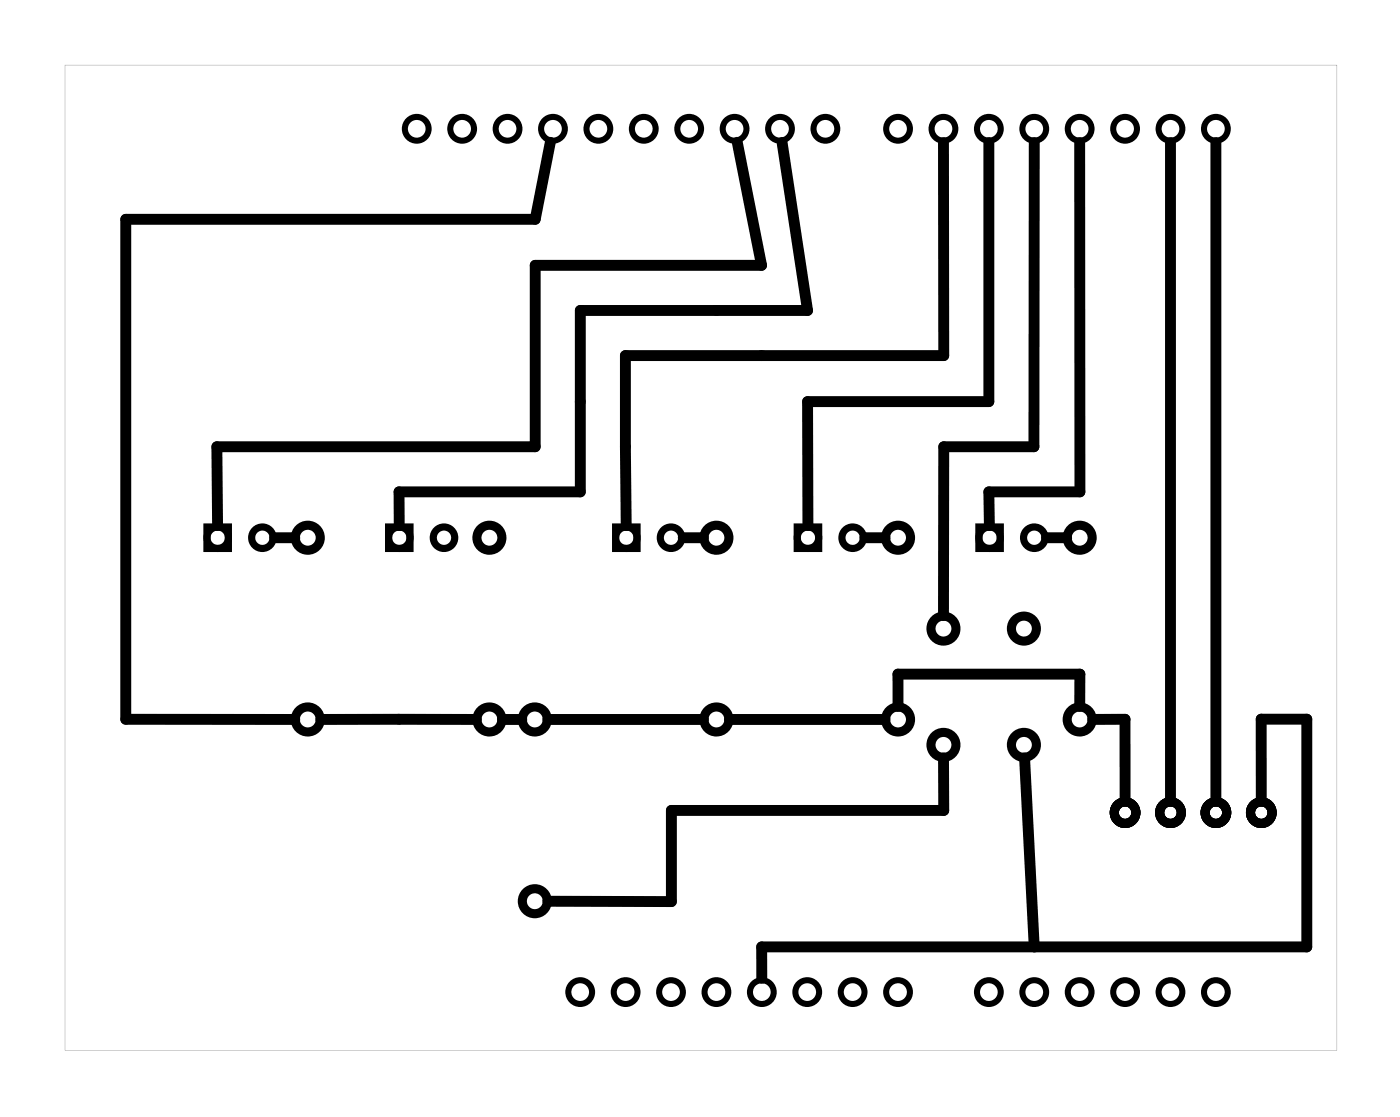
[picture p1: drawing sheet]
<svg xmlns="http://www.w3.org/2000/svg" width="78mm" height="62mm" viewBox="0 0 78 62" stroke-linecap="round" stroke-linejoin="round" font-family="sans-serif">
<path d="M3.6 3.6h71.2v55.1h-71.2zM3.6 3.6v55.1h71.2v-55.1z" fill="#000"/>
<g fill="none" stroke="#000" stroke-width=".34">
<circle cx="23.3" cy="7.2" r=".66"/>
<circle cx="25.9" cy="7.2" r=".66"/>
<circle cx="28.4" cy="7.2" r=".66"/>
<circle cx="30.9" cy="7.2" r=".66"/>
<circle cx="33.5" cy="7.2" r=".66"/>
<circle cx="36" cy="7.2" r=".66"/>
<circle cx="38.6" cy="7.2" r=".66"/>
<circle cx="41.1" cy="7.2" r=".66"/>
<circle cx="43.6" cy="7.2" r=".66"/>
<circle cx="46.2" cy="7.2" r=".66"/>
<circle cx="50.2" cy="7.2" r=".66"/>
<circle cx="52.8" cy="7.2" r=".66"/>
<circle cx="55.3" cy="7.2" r=".66"/>
<circle cx="57.9" cy="7.2" r=".66"/>
<circle cx="60.4" cy="7.2" r=".66"/>
<circle cx="62.9" cy="7.2" r=".66"/>
<circle cx="65.5" cy="7.2" r=".66"/>
<circle cx="68" cy="7.2" r=".66"/>
<circle cx="32.5" cy="55.5" r=".66"/>
<circle cx="35" cy="55.5" r=".66"/>
<circle cx="37.5" cy="55.5" r=".66"/>
<circle cx="40.1" cy="55.5" r=".66"/>
<circle cx="42.6" cy="55.5" r=".66"/>
<circle cx="45.2" cy="55.5" r=".66"/>
<circle cx="47.7" cy="55.5" r=".66"/>
<circle cx="50.2" cy="55.5" r=".66"/>
<circle cx="55.3" cy="55.5" r=".66"/>
<circle cx="57.9" cy="55.5" r=".66"/>
<circle cx="60.4" cy="55.5" r=".66"/>
<circle cx="62.9" cy="55.5" r=".66"/>
<circle cx="65.5" cy="55.5" r=".66"/>
<circle cx="68" cy="55.5" r=".66"/>
</g>
<g fill="none" stroke="#000" stroke-width=".51">
<circle cx="17.2" cy="30.1" r=".7"/>
<circle cx="27.4" cy="30.1" r=".7"/>
<circle cx="40.1" cy="30.1" r=".7"/>
<circle cx="50.2" cy="30.1" r=".7"/>
<circle cx="52.8" cy="35.1" r=".7"/>
<circle cx="57.3" cy="35.1" r=".7"/>
<circle cx="60.4" cy="30.1" r=".7"/>
<circle cx="17.2" cy="40.2" r=".7"/>
<circle cx="27.4" cy="40.2" r=".7"/>
<circle cx="29.9" cy="40.2" r=".7"/>
<circle cx="29.9" cy="50.4" r=".7"/>
<circle cx="40.1" cy="40.2" r=".7"/>
<circle cx="50.2" cy="40.2" r=".7"/>
<circle cx="52.8" cy="41.6" r=".7"/>
<circle cx="57.3" cy="41.6" r=".7"/>
<circle cx="60.4" cy="40.2" r=".7"/>
<circle cx="62.9" cy="45.4" r=".6"/>
<circle cx="65.5" cy="45.4" r=".6"/>
<circle cx="68" cy="45.4" r=".6"/>
<circle cx="70.6" cy="45.4" r=".6"/>
</g>
<g fill="none" stroke="#000" stroke-width=".4">
<path d="M11.6 29.5h1.2v1.2h-1.2zM21.7 29.5h1.2v1.2h-1.2zM34.4 29.5h1.2v1.2h-1.2zM44.6 29.5h1.2v1.2h-1.2zM54.8 29.5h1.2v1.2h-1.2z"/>
<circle cx="12.2" cy="30.1" r=".6"/>
<circle cx="14.7" cy="30.1" r=".6"/>
<circle cx="22.3" cy="30.1" r=".6"/>
<circle cx="24.8" cy="30.1" r=".6"/>
<circle cx="35" cy="30.1" r=".6"/>
<circle cx="37.5" cy="30.1" r=".6"/>
<circle cx="45.2" cy="30.1" r=".6"/>
<circle cx="47.7" cy="30.1" r=".6"/>
<circle cx="55.4" cy="30.1" r=".6"/>
<circle cx="57.9" cy="30.1" r=".6"/>
</g>
<g fill="none" stroke="#000" stroke-width=".61">
<path d="M30.8 8l-.9 4.3h-22.9v27.9h9.5M41.2 8l1.4 6.8h-12.7v10.2h-17.8l.1 4.4M43.7 8l1.5 9.4h-12.7v10.1h-10.2v1.9M52.8 8v11.9h-17.8v9.5M55.3 8v14.5h-10.1v6.9M57.9 8l-.1 17h-5v9.4M60.4 8v19.5h-5.1v1.9M65.5 8v36.8M68 8v36.8M15.4 30.1h1.1M38.2 30.1h1.2M48.4 30.1h1.1"/>
<path d="M50.2 39.5v-1.8h10.2v1.8M58.5 30.1h1.2M17.9 40.2h8.8M28.1 40.2h1.1M30.6 40.2h8.8M40.8 40.2h8.7M52.8 42.4v2.9h-15.2v5.1h-7M57.3 42.4l.6 10.5M61.1 40.2h1.8v4.6M70.6 44.8v-4.6h2.5v12.7h-30.5v1.8"/>
</g>
</svg>
